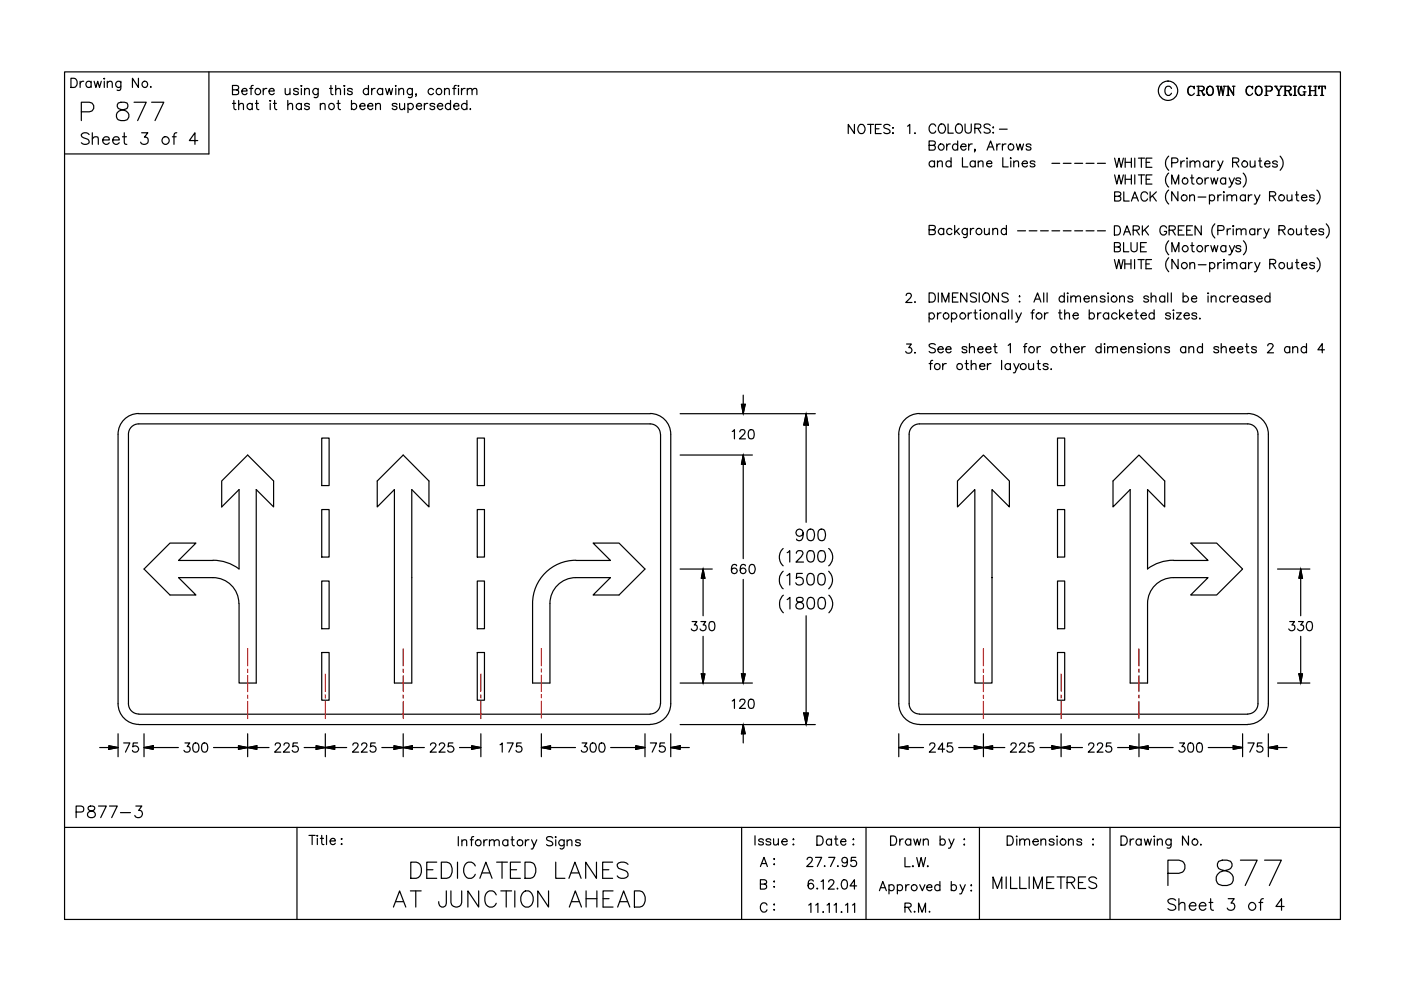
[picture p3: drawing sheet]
<svg xmlns="http://www.w3.org/2000/svg" width="297mm" height="210mm" viewBox="0 0 297 210" stroke-linecap="round" stroke-linejoin="round" font-family="sans-serif">
<g fill="none" stroke="#000" stroke-width=".25">
<path d="M13.7 15.2h270.5v179.7h-270.5zM15 16.6h.7a1.02 1.02 0 0 1 .7 1 1.02 1.02 0 0 1-.7 .9h-.7zM17 17.2v1.3M17.8 17.2a.64 .64 0 0 0-.8 .6M19.3 17.5a.61 .61 0 0 0-.9-.1 .61 .61 0 0 0 0 .9 .61 .61 0 0 0 .9-.1M19.3 17.2v1.3M20 17.2l.3 1.3 .4-1.3 .4 1.3 .4-1.3M22.1 17.2v1.3M22.1 16.6v.2zM22.7 17.6l.5-.4 .5 .1 .1 1.2M22.7 17.2v1.3M25.6 17.2l-.1 1.8-.2 .2-.5-.1"/>
<path d="M25.6 17.5a.61 .61 0 0 0-.9-.1 .61 .61 0 0 0 0 .9 .61 .61 0 0 0 .9-.1M29.4 16.6v1.9l-1.3-1.9v1.9M32 18.3l-.1 .2h.2M44.3 15.2v17.4h-30.6M49.3 19.1l1.1-.1 .2-.3-.1-.4-.4-.2h-.8v2h.8l.4-.2v-.7l-.4-.1M51.3 19.3h1.1a.6 .6 0 0 0-.9-.5 .6 .6 0 0 0-.1 1 .57 .57 0 0 0 1 0M52.9 18.8h.7M53.7 18.1l-.4 .1-.1 .3v1.6M55.8 18.8v1.3M56.6 18.8a.64 .64 0 0 0-.8 .5M57 19.3h1.1a.6 .6 0 0 0-.8-.5 .6 .6 0 0 0-.2 1 .57 .57 0 0 0 1 0M60.5 18.8l.1 1.2 .4 .1 .5-.4"/>
<path d="M61.5 18.8v1.3M63.3 19.1a.57 .57 0 0 0-1.1 0l.3 .2 .7 .2 .1 .3a.57 .57 0 0 1-1.1 0M63.9 18.8v1.3M63.9 18.1l.1 .1-.1 .1zM64.6 19.1l.4-.3h.5l.1 1.3M64.6 18.8v1.3M67.5 18.8v1.4a.53 .53 0 0 1-.9 .4M67.5 19.1a.63 .63 0 0 0-1-.2 .63 .63 0 0 0 0 1 .63 .63 0 0 0 1-.1M69.9 18.8h.6M70.2 18.1v1.6v.3l.4 .1M71.2 19.1l.4-.3h.5l.1 1.3M71.2 18.1v2"/>
<path d="M72.9 18.2h.2zM73 18.8v1.3M74.7 19a.57 .57 0 0 0-1 0l.1 .2 .8 .3 .1 .3a.57 .57 0 0 1-1 0M78.1 19a.61 .61 0 0 0-.9 0 .61 .61 0 0 0 0 .9 .61 .61 0 0 0 .9-.1M78.1 18.1v2M78.8 18.8v1.3M79.5 18.8a.58 .58 0 0 0-.7 .5M81.1 19.1a.63 .63 0 0 0-.9-.2 .63 .63 0 0 0 0 1 .63 .63 0 0 0 .9-.1M81.1 18.8v1.3M81.8 18.8l.3 1.3 .4-1.3 .4 1.3 .3-1.3M83.9 18.8v1.3M83.9 18.1v.2z"/>
<path d="M84.6 19.1l.4-.3h.5l.1 1.3M84.6 18.8v1.3M87.4 18.8l-.1 1.7-.2 .2-.5-.1M87.4 19a.61 .61 0 0 0-.9 0 .61 .61 0 0 0 0 .9 .61 .61 0 0 0 .9-.1M88.3 20h-.2h.2l-.2 .4M91.9 19a.63 .63 0 0 0-.9-.1 .63 .63 0 0 0 0 1 .63 .63 0 0 0 .9-.1M94.2 19.1l.5-.3h.5l.1 1.3M94.2 18.8v1.3M96 18.8h.7M96.7 18.1l-.3 .1-.1 .3v1.6M97.2 18.8v1.3M97.2 18.1v.2z"/>
<path d="M97.8 18.8v1.3M98.6 18.8a.64 .64 0 0 0-.8 .5M99.1 19.1l.4-.3h.5l.1 1.3M99.1 18.8v1.3M100.1 19.1l.5-.3h.4l.1 1.3M248.4 18.8a.72 .72 0 0 0-.8-.5 .72 .72 0 0 0-.6 .7v.5a.72 .72 0 0 0 .6 .7 .72 .72 0 0 0 .8-.4M252.4 18.3a1.11 1.11 0 0 0 0 1.9M253.1 18.5l.1 .3v-.5l-.1 .2a.75 .75 0 0 0-.8-.2 .75 .75 0 0 0-.5 .7 .83 .83 0 0 0 .2 .9 .83 .83 0 0 0 .9 .2l.3-.3M253.8 18.3h1.1l.4 .3-.1 .5-1.1 .1M254.1 18.3v1.9M254.6 19.2l.3 .2 .3 .6h.2M254.8 19.3l.4 .9h.1l.1-.3"/>
<path d="M254.9 18.3l.3 .3v.4l-.3 .2M256.5 18.3a1 1 0 0 0-.7 1 1 1 0 0 0 .8 .9 1.06 1.06 0 0 0 .7-.9 1.06 1.06 0 0 0-.7-1 1.03 1.03 0 0 0-.7 .9 1.03 1.03 0 0 0 .6 1M256.6 18.3a1.12 1.12 0 0 1 0 1.9M257.9 18.3h.6M258.1 18.3l.4 1.9 .4-1.9 .4 1.9 .3-1.9M258.2 18.3l.3 1.5M259 18.3l.3 1.5M259.3 18.3h.6M260.1 18.3h.3M260.4 18.3v1.9M261.3 18.3h.5M261.5 18.3v1.9l-1.1-1.7"/>
<path d="M264.8 18.3a1.11 1.11 0 0 0 0 1.9M265.5 18.5l.1 .3v-.5l-.1 .2a.75 .75 0 0 0-.8-.2 .75 .75 0 0 0-.5 .7 .83 .83 0 0 0 .1 .9 .83 .83 0 0 0 1 .2l.3-.3M266.8 18.3a1.01 1.01 0 0 0-.7 1 1.01 1.01 0 0 0 .9 .9 1.01 1.01 0 0 0 .6-1 1.01 1.01 0 0 0-.8-.9 1.12 1.12 0 0 0 0 1.9M267 18.3a1.12 1.12 0 0 1 0 1.9M268.2 18.3h1.1l.4 .2a.53 .53 0 0 1-.4 .8h-.8M268.4 18.3v1.9M268.5 18.3v1.9M269.3 18.3l.3 .2a.51 .51 0 0 1-.3 .8M270.2 18.3h.6M270.4 18.3l.7 1v.9M270.5 18.3l.7 1v.9M271.4 18.3h.6"/>
<path d="M271.8 18.3l-.6 1M272.2 18.3h1.1l.4 .3-.1 .5-1 .1M272.4 18.3v1.9M272.6 18.3v1.9M273 19.2l.3 .2 .4 .7 .1-.1M273.2 19.3l.4 .9h.1l.1-.3M273.3 18.3l.4 .3-.1 .4-.3 .2M274.2 18.3h.7M274.5 18.3v1.9M274.6 18.3v1.9M275.9 18.3a1.11 1.11 0 0 0 0 1.9M276.3 19.5h.6"/>
<path d="M276.5 18.5l.1 .3v-.5l-.1 .2a.75 .75 0 0 0-.8-.2 .75 .75 0 0 0-.5 .7l.2 .9a.65 .65 0 0 0 1.1 0M276.5 19.5v.7M276.6 19.5v.7M277.4 18.3h.6M277.7 18.3v1.9M277.8 18.3v1.9M277.8 19.2h1.1M278.6 18.3h.6M278.9 18.3v1.9M279.7 18.3l-.1 .5v-.5h1.4v.5l-.1-.5M280.3 18.3v1.9M17.2 23.7h1.7a1.02 1.02 0 0 0 1-1 1.02 1.02 0 0 0-1-1h-1.7v3.9"/>
<path d="M18.9 28.5a.92 .92 0 0 0-.9-.4 .92 .92 0 0 0-.8 .6 1.57 1.57 0 0 0 1.4 .8 .55 .55 0 0 1 0 1 1.13 1.13 0 0 1-1.4-.2M19.6 29.5a.86 .86 0 0 1 1.2-.4v1.5M19.6 28.2v2.4M21.8 29.7h1.4a.75 .75 0 0 0-1.1-.6 .75 .75 0 0 0-.2 1.2 .74 .74 0 0 0 1.3 0M23.9 29.7h1.4a.75 .75 0 0 0-1.1-.6 .75 .75 0 0 0-.2 1.2 .74 .74 0 0 0 1.3 0M25.1 21.8a.77 .77 0 0 0 .4 1.4 1.67 1.67 0 0 1 1.8 1.6l-.2 .4a1.52 1.52 0 0 1-2.4-.4 1.22 1.22 0 0 1 1.1-1.5l.8-.1a.81 .81 0 0 0 .3-1.4l-.5-.1zM26 29h.8M26.3 28.2v1.9l.1 .4 .5 .1M28.4 21.7h2.6l-1.8 3.9M30 28.2h1.3l-.7 .9a.78 .78 0 0 1 .8 .9 .78 .78 0 0 1-1 .6l-.4-.1-.2-.4M32.1 21.7h2.6l-1.8 3.9M36.5 29h.9"/>
<path d="M37.5 28.2l-.5 .1-.1 .3v2M41.9 29.8h-1.8l1.2-1.6v2.4M49.3 21.9h.7M49.6 21.3v1.6l.1 .2 .4 .1M50.6 22.3l.5-.4 .4 .1 .1 1.2M50.6 21.3v1.9M53.5 22.2a.62 .62 0 0 0-.9-.1 .62 .62 0 0 0 0 .9 .62 .62 0 0 0 .9-.1M53.5 21.9v1.3M54.2 21.9h.6M54.4 21.3v1.6l.1 .2 .4 .1M57.3 21.9v1.3M57.3 21.3l.1 .1-.1 .1z"/>
<path d="M58 21.9h.6M58.2 21.3v1.6l.1 .2 .4 .1M61 22.3l.5-.4 .4 .1 .1 1.2M61 21.3v1.9M63.9 22.2a.62 .62 0 0 0-.9-.1 .62 .62 0 0 0 0 .9 .62 .62 0 0 0 .9-.1M63.9 21.9v1.3M65.6 22.2a.62 .62 0 0 0-1 0 .9 .9 0 0 0 .9 .4l.1 .3a.57 .57 0 0 1-1 0M67.9 22.3l.5-.4 .4 .1 .1 1.2M67.9 21.9v1.3M71.4 21.9h.7M71.7 21.3v1.6l.1 .2 .4 .1M74.5 22.2a.62 .62 0 0 1 .9-.1 .62 .62 0 0 1 0 .9 .62 .62 0 0 1-.9-.1"/>
<path d="M74.5 21.3v1.9M76.3 22.5h1.1a.6 .6 0 0 0-.8-.5 .6 .6 0 0 0-.2 .9 .57 .57 0 0 0 1 0M77.9 22.5h1.2a.6 .6 0 0 0-.9-.5 .6 .6 0 0 0-.2 .9 .57 .57 0 0 0 1.1 0M79.6 22.3l.5-.4 .5 .1 .1 1.2M79.6 21.9v1.3M84.2 22.2a.6 .6 0 0 0-1 0v.2a.9 .9 0 0 1 1 .5 .56 .56 0 0 1-.5 .4 .56 .56 0 0 1-.5-.4M84.7 21.9l.1 1.2 .5 .1 .5-.3M85.8 21.9v1.3M86.5 22.2a.64 .64 0 0 1 .9-.1 .64 .64 0 0 1 0 .9 .64 .64 0 0 1-.9-.1M86.5 21.9v2M88.3 22.5h1.1a.6 .6 0 0 0-.9-.5 .6 .6 0 0 0-.1 .9 .57 .57 0 0 0 1 0M90 21.9v1.3"/>
<path d="M90.7 21.9a.58 .58 0 0 0-.7 .6M92.2 22.2a.62 .62 0 0 0-1 0v.2a.9 .9 0 0 1 1 .5 .57 .57 0 0 1-1 0M92.7 22.5h1.2a.57 .57 0 0 0-.6-.6 .57 .57 0 0 0-.6 .6v.1a.61 .61 0 0 0 .5 .6 .61 .61 0 0 0 .7-.3M95.5 22.2a.62 .62 0 0 0-.9-.1 .62 .62 0 0 0 0 .9 .62 .62 0 0 0 .9-.1M95.5 21.3v1.9M96.2 22.5h1.1a.6 .6 0 0 0-.8-.5 .6 .6 0 0 0-.2 .9 .57 .57 0 0 0 1 0M99 22.2a.64 .64 0 0 0-1-.1 .64 .64 0 0 0 0 .9 .64 .64 0 0 0 1-.1M99 21.3v1.9M99.7 23v.2l.1-.1M181.2 26.4v1.9l-1.4-1.9v1.9M182.3 26.5a.95 .95 0 0 1 1.1 .4 .95 .95 0 0 1-.2 1.2 .74 .74 0 0 1-.8 .2 .74 .74 0 0 1-.5-.7v-.5zM184 26.4h1.2"/>
<path d="M184.6 26.4v1.9M185.6 27.3h.8M186.8 26.4h-1.2v1.9h1.2M188.7 26.7a.73 .73 0 0 0-.7-.4 .73 .73 0 0 0-.6 .5l.2 .3 1 .5 .1 .5a.92 .92 0 0 1-1.3 0M189.2 27.1h.2zM189.2 28.2h.2zM192.4 26.8l.5-.4v1.9M194 28.2v.1l.1-.1M197 30.8l1.1-.1 .2-.3-.1-.3-.4-.2h-.8v1.9h.8a.51 .51 0 0 0 .5-.5 .51 .51 0 0 0-.5-.5M198.1 34.4a.64 .64 0 0 0-.9-.1 .64 .64 0 0 0 0 .9 .64 .64 0 0 0 .9-.1M198.1 34.1v1.3M198.4 26.8a.72 .72 0 0 0-.8-.5 .72 .72 0 0 0-.6 .8 .86 .86 0 0 0 .2 .9 .86 .86 0 0 0 .9 .2l.3-.4"/>
<path d="M198.8 34.5l.4-.4 .5 .1 .1 1.2M198.8 34.1v1.3M199.3 26.4a.95 .95 0 0 1 1.1 .4 .95 .95 0 0 1-.1 1.2 .74 .74 0 0 1-.9 .2 .74 .74 0 0 1-.5-.7v-.4zM200.7 30.5v1.3M201 26.3v1.9h1.1M201.5 30.5a.64 .64 0 0 0-.8 .6M201.6 34.4a.62 .62 0 0 0-.9-.1 .62 .62 0 0 0 0 .9 .62 .62 0 0 0 .9-.1M201.6 33.4v2M203 26.4a.95 .95 0 0 1 1.1 .4 .95 .95 0 0 1-.2 1.2 .74 .74 0 0 1-.8 .2 .74 .74 0 0 1-.5-.7 1.15 1.15 0 0 1 .4-1.1zM203 30.8a.61 .61 0 0 0-.9-.1 .61 .61 0 0 0 0 .9 .61 .61 0 0 0 .9-.1M203 29.9v1.9M203.7 31.1h1.1a.6 .6 0 0 0-.8-.5 .6 .6 0 0 0-.2 .9 .56 .56 0 0 0 .5 .4 .56 .56 0 0 0 .5-.4"/>
<path d="M204.1 33.4v2h1.1M204.6 26.3v1.4a.67 .67 0 0 0 .7 .5 .67 .67 0 0 0 .6-.5v-1.4M205.4 30.5v1.3M206.1 30.5a.64 .64 0 0 0-.7 .6M206.7 27.2l1.1-.1 .2-.3-.1-.3-.4-.2h-.8v1.9M206.8 34.4a.62 .62 0 0 0-.9-.1 .62 .62 0 0 0 0 .9 .62 .62 0 0 0 .9-.1M206.8 34.1v1.3M206.8 31.7h-.2l.1-.1 .1 .1-.2 .5M207.3 27.2l.7 1M207.4 34.5l.5-.4 .4 .1 .1 1.2M207.4 34.1v1.3M209.2 34.7h1.1a.6 .6 0 0 0-.9-.5 .6 .6 0 0 0-.1 .9 .62 .62 0 0 0 1 0"/>
<path d="M209.3 31.8l.7-1.9 .7 1.9M209.6 31.2h.9M209.9 26.6a.73 .73 0 0 0-.7-.3 .73 .73 0 0 0-.6 .5l.2 .3 .9 .3 .2 .6a.92 .92 0 0 1-1.3 0M210.5 28.2h.2zM210.6 26.9v.2zM211.3 30.5v1.3M211.9 27.4h1.6M212.1 30.5a.58 .58 0 0 0-.8 .6M212.5 30.5v1.3M212.6 33.4v2h1.2M213.3 30.5a.64 .64 0 0 0-.8 .6M214.3 33.4v.3z"/>
<path d="M214.3 34.1v1.3M214.9 34.5l.5-.4 .5 .1 .1 1.2M214.9 34.1v1.3M215.5 30.5l.4 1.3 .4-1.3 .3 1.3 .4-1.3M216.7 34.7h1.1a.6 .6 0 0 0-.8-.5 .6 .6 0 0 0-.2 .9 .62 .62 0 0 0 1 0M218.6 30.8a.57 .57 0 0 0-1 0v.2l.9 .3 .1 .2a.57 .57 0 0 1-1 0M219.4 34.4a.62 .62 0 0 0-1 0l.1 .2 .8 .2 .1 .3a.62 .62 0 0 1-1 0M223 34.6h1.7M225.4 34.6h1.7M227.9 34.6h1.6M230.3 34.6h1.7M232.7 34.6h1.7"/>
<path d="M236.3 33.5l.5 2 .4-2 .5 2 .5-2M236.3 37.1l.5 1.9 .4-1.9 .5 1.9 .5-1.9M238.6 33.5v2M238.6 37.1v1.9M238.6 34.4h1.3M238.6 38h1.3M239.9 33.5v2M239.9 37.1v1.9M240.6 33.5v2M240.6 37.1v1.9M241.4 33.5h1.3M241.4 37.1h1.3"/>
<path d="M242 33.5v2M242 37.1v1.9M243 34.4h.8M243 38h.8M244.2 33.5h-1.2v2h1.2M244.2 37.1h-1.2v1.9h1.2M247.8 33.1a1.99 1.99 0 0 0 0 3M247.8 36.7a1.95 1.95 0 0 0 0 3M248.4 34.5h.9a.51 .51 0 0 0 .5-.5 .51 .51 0 0 0-.5-.5h-.9v1.9M248.4 39v-1.9l.8 1.9 .7-1.9v1.9M250.4 34.1v1.3M251.1 34.1a.72 .72 0 0 0-.7 .6"/>
<path d="M251.7 33.5v.2zM251.7 34.1v1.3M252.3 34.5l.5-.4 .5 .1v1.2M252.3 34.1v1.3M252.4 37.7h.7M252.7 37.1v1.6l.1 .2 .4 .1M253.3 34.5l.5-.4 .5 .1 .1 1.2M253.8 20.2h.6M255.5 37.7v1.3M256.3 34.4a.64 .64 0 0 0-1-.1 .64 .64 0 0 0 0 1 .64 .64 0 0 0 1-.1M256.3 34.1v1.3M256.3 37.7a.64 .64 0 0 0-.8 .6"/>
<path d="M256.7 37.7l.4 1.3 .3-1.3 .4 1.3 .4-1.3M256.9 34.1v1.3M257.6 34.1a.65 .65 0 0 0-.7 .6M258.2 34.1l.6 1.3 .5-1.3M258.8 35.4l-.4 .7h-.3M259.9 38a.61 .61 0 0 0-1-.1 .61 .61 0 0 0 0 .9 .61 .61 0 0 0 1-.1M259.9 37.7v1.3M260.1 20.2h.5M260.6 37.7l.6 1.3 .5-1.3M261.2 39l-.4 .7h-.3M261.3 34.4l1.2-.1 .1-.3v-.3l-.4-.2h-.9v1.9M261.5 20l-1.1-1.7v1.9"/>
<path d="M262 34.4l.6 1M263 38a.57 .57 0 0 0-1 0l.1 .2 .8 .3 .1 .2a.57 .57 0 0 1-1 0M263.6 36.7a2.03 2.03 0 0 1 0 3M265.1 34.1v1.2l.5 .1 .5-.3M266.1 34.1v1.3M266.8 34.1h.7M267.1 33.5v1.6l.1 .2 .4 .1M268.2 34.7h1.1a.55 .55 0 0 0-.6-.6 .55 .55 0 0 0-.5 .6 .61 .61 0 0 0 .3 .7 .61 .61 0 0 0 .8-.2M268.2 20.2h.6M270.8 20.2h.6M270.8 34.4a.56 .56 0 0 0-.5-.3 .56 .56 0 0 0-.5 .3l.3 .3 .5 .1a.33 .33 0 0 1 .1 .5 .7 .7 0 0 1-.9-.1M271.4 33.1a2.08 2.08 0 0 1 0 3"/>
<path d="M272.2 20.2h.6M274.2 20.2h.7M277.4 20.2h.6M278.6 20.2h.6M280 20.2h.6M197 48.7l1.1-.1 .2-.3-.1-.3-.4-.2h-.8v1.9h.8a.51 .51 0 0 0 .5-.5 .51 .51 0 0 0-.5-.5M200.1 48.7a.63 .63 0 0 0-1-.1 .63 .63 0 0 0 0 1 .63 .63 0 0 0 1-.2M200.1 48.4v1.3M201.8 48.7a.61 .61 0 0 0-.9-.1 .61 .61 0 0 0 0 .9 .61 .61 0 0 0 .9-.1M202.4 47.8v1.9M202.7 49l.7 .7M203.3 48.4l-.9 1"/>
<path d="M205.1 48.4l-.1 1.8-.3 .2-.4-.1M205.1 48.7a.61 .61 0 0 0-.9-.1 .61 .61 0 0 0 0 .9 .61 .61 0 0 0 .9-.1M205.8 48.4v1.3M206.5 48.4a.58 .58 0 0 0-.7 .6M208.7 48.4l.1 1.3h.5l.4-.3M209.7 48.4v1.3M210.5 48.8l.5-.4 .4 .1 .1 1.2M210.5 48.4v1.3M213.4 48.7a.61 .61 0 0 0-.9-.1 .61 .61 0 0 0 0 .9 .61 .61 0 0 0 .9-.1M213.4 47.8v1.9M215.7 48.9h1.7M218.2 48.9h1.7"/>
<path d="M220.6 48.9h1.7M223 48.9h1.7M225.4 48.9h1.7M227.9 48.9h1.6M230.3 48.9h1.7M232.7 48.9h1.7M236.3 52.4l1.1-.1 .1-.3-.1-.5-1.1-.1v2h.8l.4-.4a.53 .53 0 0 0-.4-.6M236.3 47.9h.6a1.04 1.04 0 0 1 .7 1 1.04 1.04 0 0 1-.7 .9h-.6zM236.3 55l.4 2 .5-2 .5 2 .4-2M236.3 41.6h.9a.5 .5 0 0 0 .4-.6l-.4-.3h-.9v1.9h.9a.51 .51 0 0 0 .4-.5 .51 .51 0 0 0-.4-.5M238.2 49.8l.7-1.9 .8 1.9M238.2 51.4v2h1.1"/>
<path d="M238.3 40.7v1.9h1.1M238.5 49.1h.9M238.5 55v2M238.5 56h1.3M239.8 51.4v1.4a.66 .66 0 0 0 .6 .6 .66 .66 0 0 0 .7-.6v-1.4M239.8 55v2M239.9 42.6l.7-1.9 .8 1.9M240.1 42h1M240.3 48.8h.8a.5 .5 0 0 0 .5-.6l-.5-.3h-.8v1.9M240.6 55v2M240.9 48.8l.7 1M241.3 55h1.3"/>
<path d="M241.8 52.4h.8M241.9 55v2M242.2 47.9v1.9M242.7 48.7l.8 1.1M243 56h.7M243 51.4h-1.2v2h1.2M243.3 41.1a.72 .72 0 0 0-.8-.4 .72 .72 0 0 0-.6 .7 .86 .86 0 0 0 .2 .9 .86 .86 0 0 0 .9 .2l.3-.3M243.5 47.9l-1.3 1.2M243.9 40.7v1.9M244.2 55h-1.2v2h1.2M244.3 41.5l.9 1.1M245.2 40.7l-1.3 1.3"/>
<path d="M247.3 48.3a.72 .72 0 0 0-.8-.4 .72 .72 0 0 0-.6 .7 .86 .86 0 0 0 .2 .9 .86 .86 0 0 0 .9 .2l.3-.3v-.3h-.4M247.8 54.7a2.02 2.02 0 0 0 0 2.9M247.8 51.1a2.03 2.03 0 0 0 0 2.9M247.8 40.3a1.94 1.94 0 0 0 0 3M247.9 48.8l1.1-.1 .2-.3-.1-.4-.4-.1h-.8v1.9M248.5 53.4v-2l.7 2 .7-2v2M248.6 48.8l.6 1M249.7 40.6v2l-1.3-2v2M249.8 55v2l-1.3-2v2M249.8 48.8h.8M251.1 47.9h-1.3v1.9h1.3M251.6 48.8h.8"/>
<path d="M252.2 41.7l.5-.4 .5 .1 .1 1.2M252.2 41.3v1.3M252.3 56l.4-.3 .5 .1 .1 1.2M252.3 55.7v1.3M252.4 52.1h.7M252.7 51.4v1.6l.1 .3 .4 .1M252.8 47.9h-1.2v1.9h1.2M254 41.8h1.7M254.1 56.1h1.6M254.7 47.9v1.9l-1.3-1.9v1.9M255.5 52.1v1.3M256.3 52.1a.58 .58 0 0 0-.8 .5"/>
<path d="M256.4 41.6a.62 .62 0 0 1 .9-.1 .62 .62 0 0 1 0 .9 .62 .62 0 0 1-.9-.1M256.4 41.3v2M256.5 55.9a.62 .62 0 0 1 .9-.1 .62 .62 0 0 1 0 1 .62 .62 0 0 1-.9-.1M256.5 55.7v1.9M256.7 52.1l.4 1.3 .4-1.3 .4 1.3 .3-1.3M257.6 47.5a2.08 2.08 0 0 0 0 3M258.2 55.7v1.3M258.2 48.9h.9l.4-.4a.53 .53 0 0 0-.4-.7h-.9v2M258.2 41.3v1.3M258.9 41.3a.58 .58 0 0 0-.7 .6M259 55.7a.64 .64 0 0 0-.8 .5M259.5 41.3v1.3"/>
<path d="M259.5 40.6l.1 .1-.1 .2zM259.5 55.7v1.3M259.5 55v.2zM259.9 52.4a.61 .61 0 0 0-.9-.1 .61 .61 0 0 0 0 .9 .61 .61 0 0 0 .9-.1M259.9 52.1v1.3M260.2 41.7a.67 .67 0 0 1 .9-.3l.1 1.2M260.2 41.3v1.3M260.2 56l.5-.3 .4 .1 .1 1.2M260.2 55.7v1.3M260.2 48.5v1.3M260.7 52.1l.5 1.3 .6-1.3M260.9 48.5a.58 .58 0 0 0-.7 .6"/>
<path d="M261.2 41.7l.4-.4 .5 .1 .1 1.2M261.2 56l.5-.3 .4 .1 .1 1.2M261.2 53.4l-.4 .6h-.3M261.5 48.5v1.3M261.5 47.8l.1 .1-.1 .1zM262.1 48.9a.67 .67 0 0 1 1-.3l.1 1.2M262.1 48.5v1.3M263.1 52.4a.6 .6 0 0 0-1.1 0l.9 .4 .2 .3a.6 .6 0 0 1-1.1 0M263.2 48.9a.67 .67 0 0 1 .9-.3l.1 1.2M263.6 51.1a2.03 2.03 0 0 1 0 2.9M264 41.6a.62 .62 0 0 0-.9-.1 .62 .62 0 0 0 0 .9 .62 .62 0 0 0 .9-.1M264 41.3v1.3"/>
<path d="M264.1 55.9a.64 .64 0 0 0-1-.1 .64 .64 0 0 0 0 1 .64 .64 0 0 0 1-.1M264.1 55.7v1.3M264.7 41.3v1.3M264.7 55.7v1.3M265.4 41.3a.64 .64 0 0 0-.7 .6M265.5 55.7a.64 .64 0 0 0-.8 .5M266 41.3l.5 1.3 .6-1.3M266 48.8a.62 .62 0 0 0-.9-.1 .62 .62 0 0 0 0 .9 .62 .62 0 0 0 .9-.1M266 55.7l.6 1.3 .5-1.3M266 48.5v1.3M266.5 42.6l-.2 .6-.4 .1M266.6 57l-.3 .5-.3 .1"/>
<path d="M266.7 48.5v1.3M267.4 48.5a.64 .64 0 0 0-.7 .6M268 48.5l.5 1.3 .6-1.3M268.5 49.8l-.2 .6-.4 .1M269.2 41.6h.8l.4-.2a.42 .42 0 0 0-.1-.7l-1.1-.1v2M269.2 55.9l1.1-.1 .2-.2-.1-.4-.4-.2h-.8v2M269.8 41.6l.7 1M269.8 55.9l.7 1.1M271.2 48.8h.8l.3-.2a.42 .42 0 0 0 0-.7l-1.1-.1v2M271.8 48.8l.7 1M272.9 41.3l.1 1.2 .4 .1 .5-.4M272.9 55.7l.1 1.2 .5 .1 .5-.4"/>
<path d="M273.9 41.3v1.3M274 55.7v1.3M274.7 55.7h.6M274.7 41.3h.6M274.9 48.5l.1 1.2 .4 .1 .5-.4M274.9 40.6v1.6l.1 .3 .4 .1M275 55v1.6l.1 .3 .3 .1M275.9 48.5v1.3M275.9 41.9h1.2a.62 .62 0 0 0-.7-.5 .62 .62 0 0 0-.5 .6 .62 .62 0 0 0 .5 .6l.7-.3M276 56.2h1.1a.6 .6 0 0 0-.9-.5 .6 .6 0 0 0-.1 1 .57 .57 0 0 0 1 0M276.6 48.5h.7M276.9 47.8v1.6l.1 .3 .4 .1"/>
<path d="M277.9 49.1h1.2a.62 .62 0 0 0-.7-.5 .62 .62 0 0 0-.6 .6 .62 .62 0 0 0 .6 .6l.7-.3M278.7 41.6a.62 .62 0 0 0-1.1 0 .9 .9 0 0 0 1 .4l.1 .3a.62 .62 0 0 1-1.1 0M278.7 55.9a.62 .62 0 0 0-1 0 .9 .9 0 0 0 .9 .5l.1 .3a.57 .57 0 0 1-1 0M279.2 40.3a1.94 1.94 0 0 1 0 3M279.2 54.7a2.02 2.02 0 0 1 0 2.9M280.6 48.8a.62 .62 0 0 0-1 0 .9 .9 0 0 0 1 .4v.3a.62 .62 0 0 1-1 0M281.2 47.5a2.08 2.08 0 0 1 0 3M192.1 62.7l.2-.4 .2-.1h.4l.2 .2a.61 .61 0 0 1-.1 .8l-1 .9h1.4M192.2 72.9h1l-.5 .8a.62 .62 0 0 1 .7 .7 .62 .62 0 0 1-.9 .5l-.3-.1-.2-.3M194 64l-.1 .1h.2M194 74.7l-.1 .1h.2M197 77.1h.7"/>
<path d="M197 66.6a.63 .63 0 0 1 .9-.1 .63 .63 0 0 1 0 1 .63 .63 0 0 1-.9-.1M197 66.3v2M197 62.1h.7a1.05 1.05 0 0 1 .6 1 1.05 1.05 0 0 1-.6 1h-.7zM197.8 76.4l-.4 .1-.1 .3v1.6M198.3 73.1a.75 .75 0 0 0-1.3 .2l.4 .4 .5 .2a.47 .47 0 0 1 .4 .3 .47 .47 0 0 1-.2 .5 .91 .91 0 0 1-1.1-.2M198.8 66.3v1.3M198.9 74h1.1a.61 .61 0 0 0-.9-.5 .61 .61 0 0 0-.2 1 .6 .6 0 0 0 1.1 0M198.9 62.1v2M199.5 66.3a.64 .64 0 0 0-.7 .6M199.7 64.1v-2l.8 2 .7-2v2M199.9 77.1v1.3M200.5 74h1.1a.6 .6 0 0 0-.8-.5 .6 .6 0 0 0-.2 1 .57 .57 0 0 0 1 0"/>
<path d="M200.6 77.1a.64 .64 0 0 0-.7 .5M201.7 66.6a.63 .63 0 0 1 1-.1 .63 .63 0 0 1 0 1 .63 .63 0 0 1-1-.1M201.7 66.3v2M201.9 63h.8M203.1 62.1h-1.2v2h1.2M204.6 77.1h.7M204.9 76.4v1.6l.1 .3 .4 .1M205 73.8a.57 .57 0 0 0-1 0l.1 .2 .8 .3 .1 .2a.57 .57 0 0 1-1 0M205 62.1v2l-1.3-2v2M205.3 66.3v1.3M205.5 73.9l.5-.4 .5 .1 .1 1.2M205.5 72.9v1.9"/>
<path d="M205.9 77.5l.5-.4 .5 .1v1.2M205.9 76.4v2M206 66.3a.58 .58 0 0 0-.7 .6M206.5 66.3h.7M206.8 65.7v1.6l.1 .3h.3M207 62.4a.71 .71 0 0 0-.7-.3 .71 .71 0 0 0-.5 .5l.1 .3 1 .3a.48 .48 0 0 1 .1 .5 .48 .48 0 0 1-.4 .4l-.7-.1-.1-.2M207.3 74h1.1v-.1a.64 .64 0 0 0-1.1-.1 .64 .64 0 0 0 .5 1h.3l.3-.3M207.6 62.1v2M207.7 77.6h1.1a.6 .6 0 0 0-.8-.5 .6 .6 0 0 0-.2 1 .62 .62 0 0 0 1 0M207.9 65.7v.2zM207.9 66.3v1.3M208.7 62.2a.95 .95 0 0 1 1.1 .4 .95 .95 0 0 1-.2 1.2 .74 .74 0 0 1-.8 .2 .74 .74 0 0 1-.5-.7 1.15 1.15 0 0 1 .4-1.1z"/>
<path d="M209 74h1.1a.6 .6 0 0 0-.8-.5 .6 .6 0 0 0-.2 1 .57 .57 0 0 0 1 0M209.4 77.1v1.3M210.1 77.1a.64 .64 0 0 0-.7 .5M210.3 66.7l.4-.4 .5 .1 .1 1.2M210.3 66.3v1.3M210.7 73.5h.6M211 72.9v1.5v.3l.4 .1M211.7 62.1v2l-1.3-2v2M212.4 76.4v2M213.2 66.6a.61 .61 0 0 0-.9-.1 .61 .61 0 0 0 0 .9 .61 .61 0 0 0 .9 0M213.2 66.3v1.3M213.8 73.2l.4-.3v1.9"/>
<path d="M213.8 62.4a.73 .73 0 0 0-.8-.3 .73 .73 0 0 0-.6 .5l.2 .3 .9 .3 .3 .6a.92 .92 0 0 1-1.4 0M213.8 65.7v1.9M214.2 77.3a.64 .64 0 0 0-.9 0 .64 .64 0 0 0 0 .9 .64 .64 0 0 0 .9-.1M214.2 77.1v1.3M214.6 65.7v1.9M214.9 77.1l.6 1.3 .6-1.3M215.4 66.3l.6 1.3 .5-1.3M215.5 78.4l-.3 .6h-.3M216 67.6l-.4 .7h-.3M216.1 64h.2zM216.2 62.7v.2zM217 73.5h.6"/>
<path d="M217.7 72.9h-.3l-.1 .3v1.6M218.1 77.1v.9a.47 .47 0 0 0 .8 .3l.2-.3M218.6 66.3h.6M219.1 77.1v1.3M219.2 64.1l.8-2 .7 2M219.3 65.7l-.3 .1-.1 .2v1.6M219.5 63.4h.9M219.9 73.5v1.3M219.9 77.1h.6M220.1 76.4v1.6l.1 .3 .4 .1M220.6 73.5a.58 .58 0 0 0-.7 .5M221.3 62.1v2"/>
<path d="M221.5 66.3v1.3M222 62.1v2M222.2 77.3a.65 .65 0 0 0-1 0l.1 .3 .8 .2 .1 .3a.65 .65 0 0 1-1 0M222.2 66.3a.64 .64 0 0 0-.7 .6M222.9 78.2l-.1 .1h.1M224.4 66.3h.7M224.6 73.5h.7M224.7 65.7v1.6l.1 .3h.4M224.9 72.9v1.5l.1 .3 .4 .1M225.7 63a.62 .62 0 0 0-1 0 .62 .62 0 0 0 0 .9 .62 .62 0 0 0 1-.1M225.7 62.1v2M225.7 66.7l.5-.4 .5 .1 .1 1.2"/>
<path d="M225.7 65.7v1.9M225.9 73.9l.5-.4 .4 .1 .2 1.2M225.9 72.9v1.9M226.4 62.1l.1 .1-.1 .1zM226.4 62.7v1.4M227 63.1l.5-.4 .5 .2 .1 1.2M227 62.7v1.4M227.5 66.9h1.1a.6 .6 0 0 0-.8-.5 .6 .6 0 0 0-.2 1 .57 .57 0 0 0 1 0M227.7 74h1.1a.61 .61 0 0 0-.8-.5 .61 .61 0 0 0-.2 1 .6 .6 0 0 0 1 0M228.1 63.1l.4-.4 .5 .2 .1 1.2M229.4 73.5v1.3M229.8 63.3h1.1a.55 .55 0 0 0-.5-.6 .55 .55 0 0 0-.6 .6 .61 .61 0 0 0 .4 .7 .61 .61 0 0 0 .7-.2"/>
<path d="M230.1 73.5a.58 .58 0 0 0-.7 .5M230.9 66.6a.61 .61 0 0 1 .9-.1 .61 .61 0 0 1 0 .9 .61 .61 0 0 1-.9 0M230.9 65.7v1.9M231.5 63.1l.5-.4 .4 .2 .1 1.2M231.5 62.7v1.4M232.7 66.3v1.3M233.4 73.8a.61 .61 0 0 0-.9-.1 .61 .61 0 0 0 0 .9 .61 .61 0 0 0 .9-.1M233.4 72.9v1.9M233.4 66.3a.58 .58 0 0 0-.7 .6M234.2 72.9v.1zM234.2 73.5v1.3M234.3 63a.57 .57 0 0 0-1 0l.3 .3 .4 .1a.33 .33 0 0 1 .2 .6 .7 .7 0 0 1-.9-.2"/>
<path d="M234.8 62.2h.2zM234.8 73.9l.5-.4 .5 .1 .1 1.2M234.8 73.5v1.3M235 62.7v1.4M235 66.6a.63 .63 0 0 0-.9-.1 .63 .63 0 0 0 0 1 .63 .63 0 0 0 .9-.1M235 66.3v1.3M235.9 73.9l.5-.4 .4 .1 .1 1.2M236.8 66.6a.63 .63 0 0 0-.9-.1 .63 .63 0 0 0 0 1 .63 .63 0 0 0 .9-.1M237.4 63.1l.4-.4 .5 .2 .1 1.2M237.4 62.7v1.4M237.4 65.7v1.9M237.6 74h1.2a.61 .61 0 0 0-.9-.5 .61 .61 0 0 0-.2 1 .6 .6 0 0 0 1.1 0"/>
<path d="M237.7 66.9l.7 .7M238.3 66.3l-.9 1M238.9 66.9h1.1v-.2a.64 .64 0 0 0-1 0 .64 .64 0 0 0 .4 .9h.3l.3-.2M239.3 73.9l.5-.4 .5 .1v1.2M239.3 73.5v1.3M240.2 63a.6 .6 0 0 0-1.1 0l.3 .3 .6 .2 .2 .3a.65 .65 0 0 1-1.1 0M240.6 66.3h.7M240.9 65.7v1.6l.1 .3h.4M241.9 66.9h1.1a.6 .6 0 0 0-.8-.5 .6 .6 0 0 0-.2 1 .56 .56 0 0 0 .5 .3 .56 .56 0 0 0 .5-.3M242.1 73.8a.57 .57 0 0 0-1 0l.1 .2 .8 .3 .1 .2a.57 .57 0 0 1-1 0M242.7 72.9h.1zM242.8 73.5v1.3"/>
<path d="M243.5 63a.57 .57 0 0 0-1 0l.3 .3 .6 .2 .1 .3a.62 .62 0 0 1-1 0M244.1 63.1l.4-.4 .5 .2 .1 1.2M244.1 62.1v2M244.7 66.6a.61 .61 0 0 0-.9-.1 .61 .61 0 0 0 0 .9 .61 .61 0 0 0 .9 0M244.7 65.7v1.9M245.2 73.9l.4-.4 .5 .1 .1 1.2M245.2 73.5v1.3M246.9 63a.62 .62 0 0 0-.9 0 .62 .62 0 0 0 0 .9 .62 .62 0 0 0 .9-.1M246.9 62.7v1.4M247.6 62.1v2M248 73.8a.57 .57 0 0 0-1.1 0l.1 .2 .9 .3 .1 .2a.57 .57 0 0 1-1.1 0M248.2 66.6a.6 .6 0 0 0-1.1 0l.3 .3 .5 .1 .3 .4a.6 .6 0 0 1-1.1 0"/>
<path d="M248.3 62.1v2M248.7 65.8h.2zM248.8 66.3v1.3M249.4 66.3h1.1l-1.1 1.3h1.1M250.8 63a.64 .64 0 0 1 1-.1 .64 .64 0 0 1 0 1 .64 .64 0 0 1-1-.1M250.8 62.1v2M251.1 66.9h1.1a.6 .6 0 0 0-.9-.5 .6 .6 0 0 0-.2 1 .57 .57 0 0 0 1.1 0M251.4 73.8a.61 .61 0 0 0-.9-.1 .61 .61 0 0 0 0 .9 .61 .61 0 0 0 .9-.1M251.4 73.5v1.3M252.1 73.9l.4-.4 .5 .1 .1 1.2M252.1 73.5v1.3M252.6 63.3h1.1a.56 .56 0 0 0-.5-.6 .56 .56 0 0 0-.6 .6 .61 .61 0 0 0 .4 .7 .61 .61 0 0 0 .7-.2"/>
<path d="M253.7 66.6a.56 .56 0 0 0-.5-.3 .56 .56 0 0 0-.5 .3l.1 .2a.9 .9 0 0 1 .9 .5v.1a.56 .56 0 0 1-.5 .3 .56 .56 0 0 1-.5-.3M254.4 67.4l-.1 .2h.2M254.9 73.8a.61 .61 0 0 0-.9-.1 .61 .61 0 0 0 0 .9 .61 .61 0 0 0 .9-.1M254.9 72.9v1.9M256.1 62.7v1.4M256.1 62.1l.2 .1-.2 .1zM256.8 63.1l.5-.4 .4 .2 .1 1.2M256.8 62.7v1.4M258.4 73.8a.57 .57 0 0 0-1 0v.2l.9 .3 .1 .2a.57 .57 0 0 1-1 0M258.9 73.9l.5-.4 .5 .1 .1 1.2M258.9 72.9v1.9M259.7 63a.62 .62 0 0 0-.9 0 .62 .62 0 0 0 0 .9 .62 .62 0 0 0 .9-.1"/>
<path d="M260.2 62.7v1.4M260.7 74h1.1v-.1a.64 .64 0 0 0-1.1-.1 .64 .64 0 0 0 .5 1h.3l.3-.3M261 62.7a.72 .72 0 0 0-.8 .6M261.5 63.3h1.1a.55 .55 0 0 0-.6-.6 .55 .55 0 0 0-.5 .6 .61 .61 0 0 0 .3 .7 .61 .61 0 0 0 .8-.2M262.4 74h1.1a.6 .6 0 0 0-.8-.5 .6 .6 0 0 0-.2 1 .57 .57 0 0 0 1 0M264 73.5h.7M264.3 63a.64 .64 0 0 0-1-.1 .64 .64 0 0 0 0 1 .64 .64 0 0 0 1-.1M264.3 62.7v1.4M264.3 72.9v1.5l.1 .3 .4 .1M265.9 63a.57 .57 0 0 0-1 0l.3 .3 .5 .1a.33 .33 0 0 1 .1 .6 .7 .7 0 0 1-.9-.2M266.4 73.8a.57 .57 0 0 0-1 0v.2l.9 .3 .1 .2a.57 .57 0 0 1-1 0M266.5 63.3h1.1a.57 .57 0 0 0-.6-.6 .57 .57 0 0 0-.5 .6v.2a.63 .63 0 0 0 .4 .6 .63 .63 0 0 0 .7-.3"/>
<path d="M268.8 73.3l.1-.3 .3-.1h.5l.2 .3-.3 .7-.9 .9h1.3M269.3 63a.62 .62 0 0 0-1 0 .62 .62 0 0 0 0 .9 .62 .62 0 0 0 1-.1M269.3 62.1v2M273.4 73.8a.61 .61 0 0 0-.9-.1 .61 .61 0 0 0 0 .9 .61 .61 0 0 0 .9-.1M273.4 73.5v1.3M274.1 73.9l.4-.4 .5 .1 .1 1.2M274.1 73.5v1.3M277 73.8a.63 .63 0 0 0-.9-.1 .63 .63 0 0 0 0 .9 .63 .63 0 0 0 .9-.1M277 72.9v1.9M280.8 74.2h-1.4l.9-1.3v1.9M29.4 87.7a4.4 4.4 0 0 0-4.4 4.4v57.1a4.4 4.4 0 0 0 4.4 4.4h108.5M29.4 87.7h108.5"/>
<path d="M68.2 92.9h1.6v10.1h-1.6zM101.2 92.9h1.5v10.1h-1.5zM137.8 87.7a4.4 4.4 0 0 1 4.4 4.4v57.1a4.4 4.4 0 0 1-4.4 4.4M137.8 89.9a2.18 2.18 0 0 1 2.2 2.2M137.9 89.9h-108.5a2.18 2.18 0 0 0-2.2 2.2v57.1a2.18 2.18 0 0 0 2.2 2.2M140.1 92.1v57.1M144.2 96.5h15.3M144.2 87.7h28.7M155.3 91.5l.4-.4v1.9M156.9 91.6v-.3a.58 .58 0 0 1 .6-.2 .58 .58 0 0 1 .5 .4l-.3 .6-.9 .9h1.2M157.2 85.7h.8l-.4 2zM157.6 83.8v3.9"/>
<path d="M157.6 96.5v21.9M157.6 96.5l.4 1.9h-.8zM158.9 91.2a.64 .64 0 0 1 .9 .3 1.71 1.71 0 0 1-.1 1.5 .67 .67 0 0 1-1-.3 1.83 1.83 0 0 1 .2-1.5zM170.9 87.7v23M170.9 87.7l.5 2.4h-1zM195 87.7h69.6M224.2 92.9h1.5v10.1h-1.5zM264.5 87.7a4.4 4.4 0 0 1 4.4 4.4v57.1a4.4 4.4 0 0 1-4.4 4.4h-69.5a4.5 4.5 0 0 1-4.4-4.4v-57.1a4.4 4.4 0 0 1 4.3-4.4M45.2 118.8a9.1 9.1 0 0 1 5.5 1.8v-16.8l-3.7 3.7v-5.5l5.5-5.5 5.5 5.5v5.5l-3.7-3.7v41h-3.6v-16.8M45.2 118.8h-7.3l3.6-3.7h-5.5l-5.5 5.6 5.5 5.5h5.5l-3.6-3.7h7.3a5.5 5.5 0 0 1 5.4 5.5M68.2 108h1.6v10.1h-1.6zM80 102l5.5-5.5 5.4 5.5v5.5l-3.6-3.7v41h-3.7v-41l-3.6 3.7z"/>
<path d="M101.2 108h1.5v10.1h-1.5zM122.1 118.8a9.2 9.2 0 0 0-9.2 9.2v16.8h3.7v-16.8a5.5 5.5 0 0 1 5.5-5.5M122.1 118.8h7.3l-3.7-3.7h5.5l5.6 5.5-5.6 5.6h-5.5l3.7-3.7h-7.3M156.2 120a.53 .53 0 0 0-.8-.2 1.46 1.46 0 0 0 0 1.7 .61 .61 0 0 0 .9-.3 .61 .61 0 0 0-.5-.8 .61 .61 0 0 0-.7 .6M158 120a.53 .53 0 0 0-.8-.2 1.46 1.46 0 0 0 0 1.7 .61 .61 0 0 0 .9-.3 .61 .61 0 0 0-.4-.8 .61 .61 0 0 0-.8 .6M159.1 119.8a.61 .61 0 0 1 .9 .3 .99 .99 0 0 1-.6 1.5 1.24 1.24 0 0 1-.3-1.8zM166 116.3a2.49 2.49 0 0 0 0 3.7M166.9 117.2l.5-.4v2.4M168.8 117.3l.2-.3a.85 .85 0 0 1 1-.2 .55 .55 0 0 1 .1 .8l-1.3 1.6h1.6M170.3 113a.76 .76 0 0 1-1.1 .7 .76 .76 0 0 1-.3-1.2 .76 .76 0 0 1 1.3 0 2.06 2.06 0 0 1-.3 2 .69 .69 0 0 1-1-.2M171.4 116.8a.85 .85 0 0 1 1.2 .4 2.01 2.01 0 0 1-.2 1.8 .8 .8 0 0 1-1.2-.3 1.88 1.88 0 0 1 .2-1.9zM171.4 112.3a.75 .75 0 0 1 1.2 .3 2.01 2.01 0 0 1-.2 1.9 .8 .8 0 0 1-1.2-.3 2.21 2.21 0 0 1 .2-1.9z"/>
<path d="M173.7 116.8a.85 .85 0 0 1 1.2 .4 2.01 2.01 0 0 1-.2 1.8 .8 .8 0 0 1-1.2-.3 1.88 1.88 0 0 1 .2-1.9zM173.7 112.3a.75 .75 0 0 1 1.2 .3 2.01 2.01 0 0 1-.2 1.9 .8 .8 0 0 1-1.2-.3 2.21 2.21 0 0 1 .2-1.9zM175.7 116.3a2.41 2.41 0 0 1 0 3.7M203 102l5.5-5.5 5.5 5.5v5.5l-3.7-3.7v41h-3.6v-41l-3.7 3.7zM224.2 108h1.5v10.1h-1.5zM248.8 118.8a9.2 9.2 0 0 0-5.5 1.8v-16.8l3.6 3.7v-5.5l-5.4-5.5-5.5 5.5v5.5l3.6-3.7v41h3.7v-16.8a5.5 5.5 0 0 1 5.5-5.5h7.3l-3.7 3.7h5.6l5.5-5.6-5.5-5.5h-5.6l3.7 3.7h-7.3M68.2 138.3h1.6v10.2h-1.6zM68.2 123.2h1.6v10.1h-1.6zM101.2 138.3h1.5v10.2h-1.5zM101.2 123.2h1.5v10.1h-1.5zM144.2 120.6h6.8M146.7 131.8h1.1l-.6 .7a.64 .64 0 0 1 .5 1 .64 .64 0 0 1-1.1-.2"/>
<path d="M148.6 131.8h1l-.5 .7a.64 .64 0 0 1 .5 1 .64 .64 0 0 1-1.2-.2M149.1 120.6v10M149.1 134.9v9.9M149.1 120.6l.4 2h-.8zM150.6 131.9a.67 .67 0 0 1 .9 .2 1.32 1.32 0 0 1-.5 1.6h-.2a1.29 1.29 0 0 1-.2-1.8zM157.6 122.9v21.9M166 121.1a2.54 2.54 0 0 0 0 3.7M166.1 126.2a2.53 2.53 0 0 0 0 3.7M166.8 122l.6-.4v2.4M166.9 127.1l.6-.4v2.4M169 126.8a.51 .51 0 0 0 .2 .8 .97 .97 0 0 1 1.2 1.1 .84 .84 0 0 1-1 .4 .84 .84 0 0 1-.6-.8 1.05 1.05 0 0 1 1.1-.7l.3-.1 .1-.5a.95 .95 0 0 0-1.3-.2zM170.1 121.6h-1.2l-.1 1a.85 .85 0 0 1 1.3 0 .85 .85 0 0 1-.2 1.3 .85 .85 0 0 1-1.2-.3"/>
<path d="M170.9 130.6v23M171.4 121.7a.8 .8 0 0 1 1.2 .3 2.21 2.21 0 0 1-.3 1.9 .75 .75 0 0 1-1.1-.3 2.01 2.01 0 0 1 .2-1.9zM171.4 126.8a.8 .8 0 0 1 1.2 .3 2.21 2.21 0 0 1-.2 1.9 .75 .75 0 0 1-1.2-.3 2.01 2.01 0 0 1 .2-1.9zM173.7 121.7a.75 .75 0 0 1 1.2 .3 2.01 2.01 0 0 1-.3 1.9 .8 .8 0 0 1-1.1-.3 2.21 2.21 0 0 1 .2-1.9zM173.7 126.8a.75 .75 0 0 1 1.2 .3 2.01 2.01 0 0 1-.2 1.9 .8 .8 0 0 1-1.2-.3 2.21 2.21 0 0 1 .2-1.9zM175.7 121.1a2.54 2.54 0 0 1 0 3.7M175.7 126.2a2.53 2.53 0 0 1 0 3.7M224.2 138.3h1.5v10.2h-1.5zM224.2 123.2h1.5v10.1h-1.5zM270.9 120.6h6.8M273.4 131.8h1.1l-.6 .7a.65 .65 0 0 1 .6 1 .65 .65 0 0 1-1.1 0l-.2-.2M275.3 131.8h1l-.5 .7a.65 .65 0 0 1 .5 1 .65 .65 0 0 1-1.1 0l-.1-.2"/>
<path d="M275.8 120.6l.4 2h-.8zM275.8 120.6v10M275.8 134.9v9.9M277.3 131.9a.67 .67 0 0 1 .9 .2 1.32 1.32 0 0 1-.5 1.6h-.1a1.21 1.21 0 0 1-.3-1.8zM21.1 158.5h3.9M23.1 158.1l1.9 .4-1.9 .4zM25 155.6v4.8M26.2 157.5h1.3l-.9 2M29.2 157.5h-.9l-.1 .9a.69 .69 0 0 1 1-.1 .69 .69 0 0 1-.1 1.1 .69 .69 0 0 1-1-.3M29.4 151.4h108.5M30.5 155.6v4.8M30.5 158.5l2-.4v.8z"/>
<path d="M30.5 158.5h7.3M39.2 157.5h1l-.5 .8a.65 .65 0 0 1 .5 .9 .65 .65 0 0 1-1.1 .1l-.1-.2M41.2 157.6a.64 .64 0 0 1 .9 .3 .98 .98 0 0 1-.7 1.6 1.24 1.24 0 0 1-.2-1.9zM43 157.6a.64 .64 0 0 1 1 .3 .98 .98 0 0 1-.7 1.6 1.24 1.24 0 0 1-.3-1.9zM50.6 158.1l1.9 .4-1.9 .4zM52.5 158.5l2-.4v.8zM52.5 155.6v4.8M57 158.5h-11.7M58.3 158l.4-.5 .7 .2a.62 .62 0 0 1-.2 .8l-1 1h1.3M60.2 158l.4-.5 .6 .2a.62 .62 0 0 1-.2 .8l-.9 1h1.3M63.1 157.5h-.9l-.1 .9a.68 .68 0 0 1 1 0 .68 .68 0 0 1-.2 1 .68 .68 0 0 1-1-.3M64.5 158.5h9"/>
<path d="M67 158.1l2 .4-2 .4zM69 158.5l2-.4v.8zM69 155.6v4.8M74.8 158l.1-.3 .3-.2 .6 .2a.66 .66 0 0 1-.1 .8l-1 1h1.3M76.7 158l.1-.3 .3-.2 .6 .2a.66 .66 0 0 1-.2 .8l-.9 1h1.3M79.6 157.5h-1l-.1 .9a.67 .67 0 0 1 1.1-.1 .67 .67 0 0 1-.2 1.1 .67 .67 0 0 1-.9-.3M83.5 158.1l2 .4-2 .4zM85.5 158.5l1.9-.4v.8zM85.5 155.6v4.8M90 158.5h-9M91.3 158l.1-.3 .3-.2 .6 .2a.56 .56 0 0 1-.2 .8l-.9 1h1.3M93.1 158l.1-.3 .3-.2 .7 .2a.56 .56 0 0 1-.2 .8l-.9 1h1.3"/>
<path d="M96 157.5h-.9l-.1 .9a.69 .69 0 0 1 1.1-.1 .69 .69 0 0 1-.2 1.1 .69 .69 0 0 1-1-.3M97.4 158.5h4.6M100 158.1l2 .4-2 .4zM102 155.6v4.8M106 157.9l.5-.4v2M107.5 157.5h1.3l-.9 2M110.5 157.5h-.9l-.1 .9a.67 .67 0 0 1 1-.1 .67 .67 0 0 1-.1 1.1 .67 .67 0 0 1-1-.3M114.8 158.5h7.2M114.8 155.6v4.8M114.8 158.5l1.9-.4v.8zM123.4 157.5h1l-.5 .8a.62 .62 0 0 1 .7 .7 .62 .62 0 0 1-.9 .5l-.3-.1-.2-.3M125.4 157.6a.64 .64 0 0 1 .9 .3 .99 .99 0 0 1-.6 1.6 1.06 1.06 0 0 1-.5-1.6z"/>
<path d="M127.2 157.6a.64 .64 0 0 1 1 .3 .99 .99 0 0 1-.7 1.6 1.06 1.06 0 0 1-.4-1.6zM129.5 158.5h7.3M134.8 158.1l2 .4-2 .4zM136.8 155.6v4.8M137.9 157.5h1.3l-.9 2M140 149.2a2.18 2.18 0 0 1-2.2 2.2M140.9 157.5h-.9l-.2 .9a.69 .69 0 0 1 1.1-.1 .69 .69 0 0 1-.1 1.1 .69 .69 0 0 1-1-.3M142.2 155.6v4.8M142.2 158.5h3.9M142.2 158.5l2-.4v.8zM144.2 153.6h28.7M144.2 144.8h15.3"/>
<path d="M148.7 142.9h.8l-.4 1.9zM155.3 148.6l.4-.3v1.9M156.9 148.7v-.3l.3-.1 .7 .1a.66 .66 0 0 1-.2 .9l-.9 .9h1.2M157.2 142.9h.8l-.4 1.9zM157.6 153.6v3.9M157.6 153.6l.4 2h-.8zM158.9 148.3a.64 .64 0 0 1 .9 .3 .99 .99 0 0 1-.6 1.6 1.06 1.06 0 0 1-.5-1.6zM170.4 151.2h1l-.5 2.4zM190.6 158.5l1.9-.4v.8zM190.6 155.6v4.8M190.6 158.5h5.2M194.9 151.4a2.18 2.18 0 0 1-2.1-2.2v-57.1a2.18 2.18 0 0 1 2.2-2.2h69.5a2.18 2.18 0 0 1 2.2 2.2v57.1a2.18 2.18 0 0 1-2.2 2.2"/>
<path d="M195 151.4h69.6M197.1 158l.1-.3 .3-.2 .6 .2a.66 .66 0 0 1-.1 .8l-1 1h1.3M200.3 158.8h-1.4l.9-1.3v2M201.9 157.5h-1l-.1 .9a.67 .67 0 0 1 1.1-.1 .67 .67 0 0 1-.2 1.1 .67 .67 0 0 1-.9-.3M203.3 158.5h9.7M206.6 158.1l1.9 .4-1.9 .4zM208.5 158.5l2-.4v.8zM208.5 155.6v4.8M214.3 158l.4-.5 .7 .2a.62 .62 0 0 1-.2 .8l-1 1h1.3M216.2 158l.3-.5 .7 .2a.62 .62 0 0 1-.2 .8l-.9 1h1.3M219.1 157.5h-.9l-.2 .9a.69 .69 0 0 1 1.1-.1 .69 .69 0 0 1-.1 1.1 .69 .69 0 0 1-1.1-.3M220.5 158.5h9"/>
<path d="M223 158.1l2 .4-2 .4zM225 155.6v4.8M225 158.5l1.9-.4v.8zM230.8 158l.1-.3 .3-.2 .6 .2a.66 .66 0 0 1-.1 .8l-1 1h1.3M232.7 158l.1-.3 .3-.2 .6 .2a.66 .66 0 0 1-.2 .8l-.9 1h1.3M235.6 157.5h-1l-.1 .9a.68 .68 0 0 1 1.1 0 .68 .68 0 0 1-.2 1 .68 .68 0 0 1-1-.3M237 158.5h11.7M239.5 158.1l2 .4-2 .4zM241.5 155.6v4.8M241.5 158.5l1.9-.4v.8zM250.1 157.5h1l-.5 .8a.62 .62 0 0 1 .7 .7 .62 .62 0 0 1-.9 .5l-.3-.1-.2-.3M252.1 157.6a.64 .64 0 0 1 .9 .3 .99 .99 0 0 1-.6 1.6 1.06 1.06 0 0 1-.5-1.6z"/>
<path d="M253.9 157.6a.64 .64 0 0 1 1 .3 .99 .99 0 0 1-.7 1.6 1.06 1.06 0 0 1-.4-1.6zM256.2 158.5h7.3M261.5 158.1l2 .4-2 .4zM263.5 155.6v4.8M264.6 157.5h1.3l-.9 2M267.6 157.5h-1l-.1 .9a.69 .69 0 0 1 1.1-.1 .69 .69 0 0 1-.1 1.1 .69 .69 0 0 1-1-.3M268.9 155.6v4.8M268.9 158.5h4M268.9 158.5l2-.4v.8zM270.9 144.8h6.8M275.4 142.9h.8l-.4 1.9zM13.7 175.4h270.5"/>
<path d="M16.1 172.2l1.4-.1a.67 .67 0 0 0 .3-.7 .67 .67 0 0 0-.6-.5h-1.1v2.5M18.8 171a.48 .48 0 0 0 .2 .8 1.03 1.03 0 0 1 1.2 1.1 .86 .86 0 0 1-1 .5 .86 .86 0 0 1-.6-.8 1.27 1.27 0 0 1 1.1-.8 .48 .48 0 0 0 .3-.8l-.4-.1zM20.9 170.9h1.6l-1.1 2.5M23.2 170.9h1.7l-1.2 2.5M25.5 172.3h2.2M28.8 170.9h1.3l-.7 .9a.82 .82 0 0 1 .7 1.2 .82 .82 0 0 1-1.3 .2l-.2-.3M63 175.4v19.5M65.5 177.1h1.3M66.2 177.1v2M67.3 177.8v1.3M67.3 177.1v.2zM67.9 177.8h.7"/>
<path d="M68.2 177.1v1.6l.1 .3 .4 .1M69.2 177.1v2M70 178.3h1.1a.6 .6 0 0 0-.9-.5 .6 .6 0 0 0-.1 1 .57 .57 0 0 0 1 0M72.3 177.9h.2zM72.3 179h.2zM97.2 177.4v1.9M97.9 178.4a.67 .67 0 0 1 1-.3v1.2M97.9 178.1v1.2M99.7 178.1h.6M100.4 177.4l-.4 .1v.3v1.5M102.6 178.1v1.2M103.3 178.1a.58 .58 0 0 0-.7 .5"/>
<path d="M103.8 178.4l.4-.3h.5l.1 1.2M103.8 178.1v1.2M104.8 178.4l.5-.3h.4l.1 1.2M107.7 178.3a.62 .62 0 0 0-.9-.1 .62 .62 0 0 0 0 .9 .62 .62 0 0 0 .9 0M107.7 178.1v1.2M108.3 178.1h.7M108.6 177.4v1.5l.1 .3 .4 .1M111.4 178.1v1.2M112.2 178.1a.64 .64 0 0 0-.8 .5M112.7 178.1l.6 1.2 .5-1.2M113.3 179.3l-.4 .7h-.3M117.2 177.7a.73 .73 0 0 0-.7-.4 .73 .73 0 0 0-.6 .5l.1 .3 1 .4 .2 .6a.92 .92 0 0 1-1.3 0"/>
<path d="M117.8 178.1v1.2M117.8 177.4v.2zM119.6 178.1v1.4a.54 .54 0 0 1-.8 .4M119.6 178.3a.64 .64 0 0 0-.9-.1 .64 .64 0 0 0 0 1 .64 .64 0 0 0 .9-.1M120.2 178.4l.5-.3h.5l.1 1.2M120.2 178.1v1.2M123 178.3a.62 .62 0 0 0-1 0 .9 .9 0 0 0 1 .5v.3a.62 .62 0 0 1-1 0M157.2 175.4v19.5M160.1 177.2v2M161.9 178.1a.57 .57 0 0 0-1.1 0l.3 .3 .5 .1a.33 .33 0 0 1 .2 .6 .7 .7 0 0 1-1-.2M163.4 178.1a.56 .56 0 0 0-.5-.3 .56 .56 0 0 0-.5 .3l.3 .3 .5 .1a.33 .33 0 0 1 .1 .6 .7 .7 0 0 1-.9-.2M164 177.8l.1 1.3 .5 .1 .4-.4"/>
<path d="M165 177.8v1.4M165.7 178.4h1.2a.57 .57 0 0 0-.6-.6 .57 .57 0 0 0-.6 .6v.2a.63 .63 0 0 0 .5 .6 .63 .63 0 0 0 .7-.3M168.1 178h.2zM168.1 179.1h.2zM173.2 177.2h.7a1.04 1.04 0 0 1 .6 1 1.04 1.04 0 0 1-.6 1h-.7zM176.3 178.2a.61 .61 0 0 0-.9-.1 .61 .61 0 0 0 0 .9 .61 .61 0 0 0 .9-.1M176.3 177.9v1.3M176.9 177.9h.7M177.2 177.2v1.6l.1 .3 .4 .1M178.2 178.4h1.1v-.1a.64 .64 0 0 0-1.1-.1 .64 .64 0 0 0 .5 1h.3l.3-.3M180.8 178h.2zM180.8 179.1h.2z"/>
<path d="M183.6 175.4v19.5M188.8 177.2h.7a1.04 1.04 0 0 1 .6 1 1.04 1.04 0 0 1-.6 1h-.7zM190.8 177.9v1.3M191.5 177.9a.58 .58 0 0 0-.7 .5M193.1 178.2a.63 .63 0 0 0-.9-.1 .63 .63 0 0 0 0 .9 .63 .63 0 0 0 .9-.1M193.1 177.9v1.3M193.7 177.9l.4 1.3 .4-1.3 .4 1.3 .3-1.3M195.8 178.3l.4-.4 .5 .1 .1 1.2M195.8 177.9v1.3M199.3 178.2a.61 .61 0 0 1 .9-.1 .61 .61 0 0 1 0 .9 .61 .61 0 0 1-.9-.1M199.3 177.2v2M201.2 177.9l.5 1.3 .6-1.3"/>
<path d="M201.7 179.2l-.2 .5-.4 .1M204.4 178h.1zM204.4 179v.2zM207.7 175.4v19.5M213.5 177.2h.7a1.04 1.04 0 0 1 .6 1 1.04 1.04 0 0 1-.6 1h-.7zM215.6 177.2v.2zM215.6 177.9v1.3M216.2 178.3l.5-.4 .4 .1 .1 1.2M216.2 177.9v1.3M217.2 178.3l.5-.4 .5 .1 .1 1.2M219 178.4h1.1a.61 .61 0 0 0-.8-.5 .61 .61 0 0 0-.2 1 .6 .6 0 0 0 1 0M220.7 178.3l.5-.4 .4 .1 .1 1.2"/>
<path d="M220.7 177.9v1.3M223.5 178.2a.6 .6 0 0 0-1.1 0l.3 .2 .5 .1 .3 .4a.6 .6 0 0 1-1.1 0M224.1 177.2v.2zM224.1 177.9v1.3M226.5 178.3l.5-.4 .5 .1 .1 1.2M226.5 177.9v1.3M229.3 178.2a.57 .57 0 0 0-1 0l.3 .2 .6 .2 .1 .3a.57 .57 0 0 1-1 0M231.7 178h.1zM231.7 179v.2zM235.3 175.4v19.5M237.7 177.2h.6a1.02 1.02 0 0 1 .7 1 1.02 1.02 0 0 1-.7 1h-.6zM239.6 177.9v1.3"/>
<path d="M240.4 177.9a.64 .64 0 0 0-.8 .5M241.9 178.2a.61 .61 0 0 0-.9-.1 .61 .61 0 0 0 0 .9 .61 .61 0 0 0 .9-.1M241.9 177.9v1.3M242.6 177.9l.4 1.3 .3-1.3 .4 1.3 .4-1.3M244.7 177.2v.2zM244.7 177.9v1.3M245.4 178.3l.4-.4 .5 .1 .1 1.2M245.4 177.9v1.3M248.3 177.9l-.1 1.8-.3 .1-.4-.1M248.3 178.2a.63 .63 0 0 0-.9-.1 .63 .63 0 0 0 0 .9 .63 .63 0 0 0 .9-.1M252 177.2v2l-1.3-2v2M254.6 179l-.1 .1h.2"/>
<path d="M83.4 192.3l1.3-3.4 1.3 3.4M83.9 191.2h1.6M87 188.9h2.3M87.1 182.8h1.1a1.85 1.85 0 0 1 .8 2.9l-.8 .5h-1.1zM88.2 188.9v3.4M90.5 184.4h1.3M92.6 182.8h-2.1v3.4h2.1M93.6 182.8h1.1a1.88 1.88 0 0 1 .9 2.9l-.4 .4-.5 .1h-1.1zM94.6 188.9v2.6a.81 .81 0 0 1-.9 .8 .98 .98 0 0 1-.7-1.1M95.6 188.9v2.4a1.16 1.16 0 0 0 1.1 1 1.16 1.16 0 0 0 1.2-1v-2.4M97 182.8v3.4M100.8 183.6a1.27 1.27 0 0 0-1.5-.8 1.27 1.27 0 0 0-1 1.3 1.6 1.6 0 0 0 1.6 2.1l.7-.5 .2-.3"/>
<path d="M101.5 188.9v3.4l-2.3-3.4v3.4M101.7 186.2l1.3-3.4 1.3 3.4M102.2 185.1h1.7M105.2 189.7a1.24 1.24 0 0 0-1.4-.8 1.24 1.24 0 0 0-1 1.3 1.78 1.78 0 0 0 1 2.1 1.19 1.19 0 0 0 1.4-.8M105.3 182.8h2.3M106.2 188.9h2.3M106.4 182.8v3.4M107.3 188.9v3.4M108.2 184.4h1.3M109.1 188.9v3.4M110.3 182.8h-2.1v3.4h2.1M110.8 189.4l.6-.5a1.67 1.67 0 0 1 1.6 .8 1.67 1.67 0 0 1-.1 1.8 1.27 1.27 0 0 1-1.5 .8 1.27 1.27 0 0 1-1-1.3v-.8z"/>
<path d="M111.3 182.8h1.2a1.88 1.88 0 0 1 .8 2.9l-.3 .4-.5 .1h-1.2zM116.3 188.9v3.4l-2.3-3.4v3.4M117.8 182.8v3.4h2M120.6 186.2l1.3-3.4 1.3 3.4M120.7 192.3l1.3-3.4 1.3 3.4M121.1 185.1h1.6M121.2 191.2h1.6M124.3 188.9v3.4M124.3 190.5h2.2M126.5 182.8v3.4l-2.3-3.4v3.4M126.5 188.9v3.4M127.8 184.4h1.3"/>
<path d="M127.9 190.5h1.2M129.9 182.8h-2.1v3.4h2.1M130 188.9h-2.1v3.4h2.1M131 192.3l1.2-3.4 1.3 3.4M131.4 191.2h1.7M133.2 183.3a1.57 1.57 0 0 0-2.3 0 .84 .84 0 0 0 .6 .9l1 .4a.84 .84 0 0 1 .6 .6 .84 .84 0 0 1-.3 .9 1.52 1.52 0 0 1-1.9-.4M134.5 188.9h1.2a1.83 1.83 0 0 1 1.1 1.7 1.83 1.83 0 0 1-1.1 1.7h-1.2zM161.2 187.5l1.2-.1 .1-.3-.1-.4-.3-.2h-.9v2h.9l.3-.2 .1-.5-.4-.3M161.2 183.7l.8-1.9 .7 1.9M161.5 183.1h.9M162.6 191.9a.72 .72 0 0 0-.8-.5 .72 .72 0 0 0-.6 .8 .9 .9 0 0 0 .2 .9 .9 .9 0 0 0 1 .2l.2-.4M164.1 183.3h.1z"/>
<path d="M164.1 186.9h.1l-.1 .1zM164.1 188h.1zM164.1 192.9h.1zM164.1 182v.2zM164.1 191.7v.2zM171.1 182.2l.1-.3 .3-.1 .6 .1a.66 .66 0 0 1-.1 .9l-1 .9h1.4M171.5 191.9l.4-.4v2M172.4 186.8v-.2a.59 .59 0 0 0-1 .3 1.2 1.2 0 0 0 .5 1.6 .6 .6 0 0 0 .6-.5 .6 .6 0 0 0-.5-.7 .6 .6 0 0 0-.7 .5M172.9 181.8h1.3l-.9 1.9M172.9 191.9l.5-.4v2M173.3 188.3l-.1 .1 .1 .1 .1-.1M174.1 186.9l.5-.4v2"/>
<path d="M174.5 193.3l-.1 .1h.2M174.9 183.6h-.1h.1M175.4 191.9l.4-.4v2M175.7 181.8h1.3l-.9 1.9M175.7 187v-.1a.58 .58 0 0 1 .5-.4 .58 .58 0 0 1 .6 .4l-.3 .7-.9 .9h1.3M176.8 191.9l.5-.4v2M177.6 188.3v.2v-.1M177.6 183.6h.1M178.4 193.3v.2l.1-.1M178.7 186.6a.59 .59 0 0 1 .9 .3 1.32 1.32 0 0 1-.5 1.6h-.1a1.21 1.21 0 0 1-.3-1.9zM179.3 191.9l.4-.4v2M179.7 182.4a.6 .6 0 0 1-.9 .5 .6 .6 0 0 1-.2-.9 .6 .6 0 0 1 1 0 1.98 1.98 0 0 1-.2 1.6 .59 .59 0 0 1-.8-.2"/>
<path d="M180.7 191.9l.5-.4v2M181.5 181.8h-1l-.1 .8a.67 .67 0 0 1 1.1 0 .67 .67 0 0 1-.2 1 .67 .67 0 0 1-.9-.3M181.6 187.8h-1.4l1-1.3v2M186.5 188.8l.7-1.9 .7 1.9M186.7 188.2h.9M188.5 187.8a.62 .62 0 0 1 .9 0 .62 .62 0 0 1 0 .9 .62 .62 0 0 1-.9-.1M188.5 187.6v1.9M190.3 187.8a.62 .62 0 0 1 .9 0 .62 .62 0 0 1 0 .9 .62 .62 0 0 1-.9-.1M190.3 187.6v1.9M191.9 181.8v2h1.1M191.9 192.4l1.1-.1a.4 .4 0 0 0 .2-.4 .4 .4 0 0 0-.2-.3l-1.1-.1v1.9M192 187.6v1.2"/>
<path d="M192.5 192.4l.7 1M192.8 187.6a.58 .58 0 0 0-.8 .5M193.6 183.6h-.2l.2 .2v-.2M193.9 193.2v.2l.1-.1M194.4 181.8l.4 2 .5-2 .5 2 .4-2M194.7 193.4v-1.9l.8 1.9 .7-1.9v1.9M195 187.6l.6 1.2 .5-1.2M196.5 188.1h1.1a.6 .6 0 0 0-.9-.5 .6 .6 0 0 0-.1 1 .62 .62 0 0 0 1 0M196.7 183.6v.2l.1-.2M197.1 193.2v.2l.1-.1M199.3 187.8a.62 .62 0 0 0-.9 0 .62 .62 0 0 0 0 .9 .62 .62 0 0 0 .9-.1M199.3 186.9v1.9"/>
<path d="M201.7 187.8a.62 .62 0 0 1 .9 0 .62 .62 0 0 1 0 .9 .62 .62 0 0 1-.9-.1M201.7 186.9v1.9M203.6 187.6l.5 1.2 .6-1.2M204.1 188.8l-.3 .6-.3 .1M205.8 188.8h.2zM205.9 187.6v.2zM210.5 188.4v-2.5l1 2.5 .9-2.5v2.5M213.3 185.9v2.5M214.3 185.9v2.5h1.4M216.2 185.9v2.5h1.4M218.2 185.9v2.5M219.1 188.4v-2.5l1 2.5 .9-2.5v2.5"/>
<path d="M221.9 187.1h1M223.4 185.9h-1.5v2.5h1.5M224.1 185.9h1.7M224.9 185.9v2.5M226.2 187.1h1.1a.65 .65 0 0 0 .6-.7l-.3-.3-.3-.2h-1.1v2.5M227 187.1l.9 1.3M228.7 187.1h.9M230.2 185.9h-1.5v2.5h1.5M232.5 186.3a.92 .92 0 0 0-.9-.4 .92 .92 0 0 0-.7 .6 1.57 1.57 0 0 0 1.4 .8 .55 .55 0 0 1 0 1 1.13 1.13 0 0 1-1.4-.3M247.6 185.2h2.4a1.4 1.4 0 0 0 1.3-1.4 1.4 1.4 0 0 0-1.3-1.4h-2.4v5.3M249.3 190.9a1.12 1.12 0 0 0-1.7 0l.3 .6 .9 .3a.61 .61 0 0 1 .2 1.1 1.13 1.13 0 0 1-1.4-.2M250 191.8l.5-.5 .6 .2 .1 1.5"/>
<path d="M250 190.5v2.5M252.2 192.1h1.3a.72 .72 0 0 0-.8-.8 .72 .72 0 0 0-.5 1 .76 .76 0 0 0 .5 .7 .76 .76 0 0 0 .8-.3M254.3 192.1h1.4a.72 .72 0 0 0-.9-.8 .72 .72 0 0 0-.5 1 .75 .75 0 0 0 .5 .7 .75 .75 0 0 0 .9-.3M256.3 191.3h.8M256.7 190.5v2l.1 .4 .5 .1M258.4 182.6a1.08 1.08 0 0 0 .5 1.8l1 .3a1.55 1.55 0 0 1 1.6 1.4 1.55 1.55 0 0 1-1.3 1.6h-1.1a1.55 1.55 0 0 1-1.3-1.6 1.55 1.55 0 0 1 1.6-1.4l1-.3a1.04 1.04 0 0 0 .5-1.8l-.7-.2h-1.1zM260.4 190.5h1.3l-.7 1a.81 .81 0 0 1 .7 1.2 .81 .81 0 0 1-1.4 0l-.1-.2M263 182.4h3.5l-2.5 5.3M266.9 191.3h.8M267.9 190.5l-.5 .2-.1 .3v2M268.1 182.4h3.6l-2.6 5.3M272.3 192.2h-1.8l1.2-1.7v2.5"/>
<circle cx="30.7" cy="17.9" r=".64"/>
<circle cx="54.7" cy="19.4" r=".64"/>
<circle cx="93.1" cy="19.4" r=".64"/>
<circle cx="247.6" cy="19.2" r="2.05"/>
<circle cx="35.1" cy="29.8" r=".8"/>
<circle cx="70.3" cy="22.6" r=".64"/>
<circle cx="199.6" cy="31.1" r=".64"/>
<circle cx="214.3" cy="31.1" r=".64"/>
<circle cx="251.3" cy="38.3" r=".64"/>
<circle cx="254.3" cy="38.4" r=".65"/>
<circle cx="263.9" cy="34.8" r=".66"/>
<circle cx="207.6" cy="49.1" r=".65"/>
<circle cx="251.1" cy="56.3" r=".64"/>
<circle cx="251.1" cy="41.9" r=".64"/>
<circle cx="251.3" cy="52.7" r=".64"/>
<circle cx="254.4" cy="52.7" r=".64"/>
<circle cx="271.7" cy="41.9" r=".64"/>
<circle cx="271.8" cy="56.3" r=".64"/>
<circle cx="273.7" cy="49.1" r=".64"/>
<circle cx="198.7" cy="77.7" r=".64"/>
<circle cx="200.6" cy="67" r=".64"/>
<circle cx="203.5" cy="77.7" r=".64"/>
<circle cx="204.1" cy="67" r=".64"/>
<circle cx="209.1" cy="67" r=".64"/>
<circle cx="217" cy="77.7" r=".65"/>
<circle cx="218.7" cy="74.1" r=".64"/>
<circle cx="220.3" cy="67" r=".65"/>
<circle cx="223.4" cy="74.1" r=".64"/>
<circle cx="236.2" cy="63.4" r=".66"/>
<circle cx="244" cy="74.1" r=".64"/>
<circle cx="101.4" cy="178.7" r=".64"/>
<circle cx="110.3" cy="178.7" r=".64"/>
<circle cx="225.4" cy="178.5" r=".64"/>
<circle cx="253.3" cy="178.5" r=".64"/>
<circle cx="193.8" cy="188.2" r=".64"/>
<circle cx="265.5" cy="192.1" r=".82"/>
</g>
<g fill="none" stroke="#f00" stroke-width=".25">
<path d="M52.5 137.5v3.7M85.5 137.5v3.7M114.8 137.5v3.6M208.5 137.5v3.7M241.5 137.5v3.7M52.5 141.9v.7M52.5 143.3v3.3M52.5 147.4v.6M52.5 148.7v3.7M69 142.9v3.7M69 147.3v.7M69 148.7v3.7"/>
<path d="M85.5 141.9v.7M85.5 143.3v3.3M85.5 147.4v.6M85.5 148.7v3.7M102 142.9v3.7M102 147.3v.7M102 148.7v3.7M114.8 141.8v.7M114.8 143.2v3.4M114.8 147.3v.7M114.8 148.7v3.5M208.5 141.9v.7"/>
<path d="M208.5 143.3v3.3M208.5 147.4v.6M208.5 148.7v3.7M225 142.9v3.7M225 147.3v.7M225 148.7v3.7M241.5 141.9v.7M241.5 143.3v3.3M241.5 147.4v.6M241.5 148.7v3.7"/>
</g>
<g fill="#000" stroke="#000" stroke-width=".21">
<path d="M157.2 85.7h.8l-.4 2zM157.6 96.5l.4 1.9h-.8zM170.9 87.7l.5 2.4h-1zM149.1 120.6l.4 2h-.8zM275.8 120.6l.4 2h-.8zM148.7 142.9h.8l-.4 1.9zM157.2 142.9h.8l-.4 1.9zM157.6 153.6l.4 2h-.8zM170.4 151.2h1l-.5 2.4zM275.4 142.9h.8l-.4 1.9z"/>
<path d="M23.1 158.1v.4h1.9zM23.1 158.5h1.9l-1.9 .4z"/>
<path d="M30.5 158.5h2v-.4zM30.5 158.5h2v.4z"/>
<path d="M50.6 158.1v.4h1.9zM50.6 158.5h1.9l-1.9 .4z"/>
<path d="M52.5 158.5h2v-.4zM52.5 158.5h2v.4z"/>
<path d="M67 158.1v.4h2zM67 158.5h2l-2 .4z"/>
<path d="M69 158.5h2v-.4zM69 158.5h2v.4z"/>
<path d="M83.5 158.1v.4h2zM83.5 158.5h2l-2 .4z"/>
<path d="M85.5 158.5h1.9v-.4zM85.5 158.5h1.9v.4z"/>
<path d="M100 158.1v.4h2zM100 158.5h2l-2 .4z"/>
<path d="M114.8 158.5h1.9v-.4zM114.8 158.5h1.9v.4z"/>
<path d="M134.8 158.1v.4h2zM134.8 158.5h2l-2 .4z"/>
<path d="M142.2 158.5h2v-.4zM142.2 158.5h2v.4z"/>
<path d="M190.6 158.5h1.9v-.4zM190.6 158.5h1.9v.4z"/>
<path d="M206.6 158.1v.4h1.9zM206.6 158.5h1.9l-1.9 .4z"/>
<path d="M208.5 158.5h2v-.4zM208.5 158.5h2v.4z"/>
<path d="M223 158.1v.4h2zM223 158.5h2l-2 .4z"/>
<path d="M225 158.5h1.9v-.4zM225 158.5h1.9v.4z"/>
<path d="M239.5 158.1v.4h2zM239.5 158.5h2l-2 .4z"/>
<path d="M241.5 158.5h1.9v-.4zM241.5 158.5h1.9v.4z"/>
<path d="M261.5 158.1v.4h2zM261.5 158.5h2l-2 .4z"/>
<path d="M268.9 158.5h2v-.4zM268.9 158.5h2v.4z"/>
</g>
</svg>
